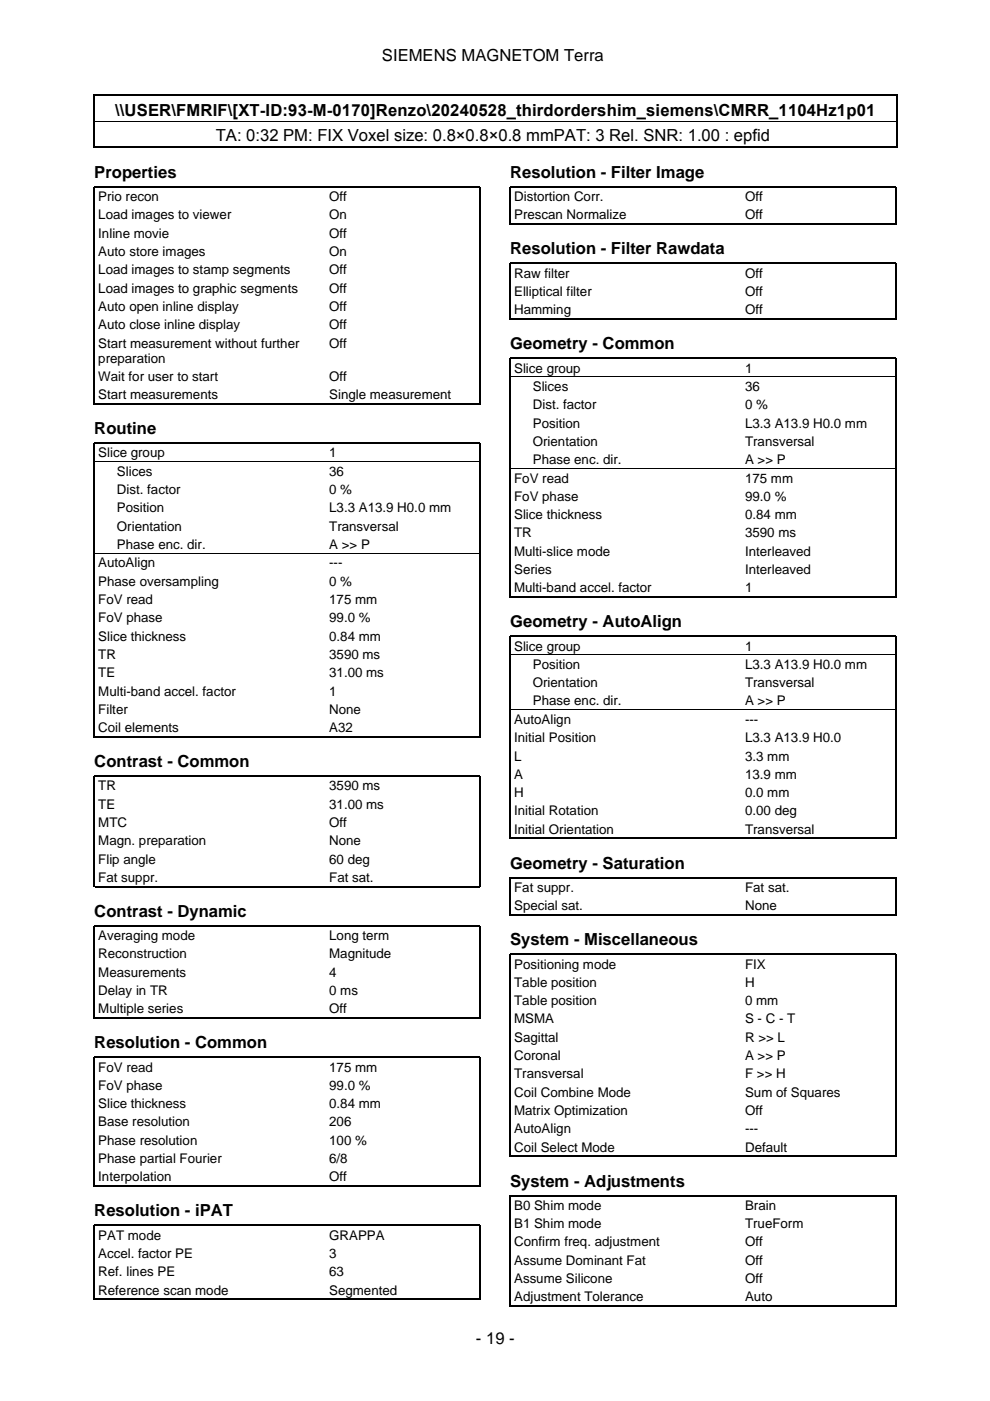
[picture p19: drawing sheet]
<svg xmlns="http://www.w3.org/2000/svg" width="210mm" height="297mm" viewBox="0 0 210 297" stroke-linecap="round" stroke-linejoin="round" font-family="sans-serif">
<defs><g id="words">
<g font-size="3.5">
<text x="81" y="12.9">SIEMENS MAGNETOM Terra</text>
<text x="24.4" y="24.6">\\USER\FMRIF\[XT-ID:93-M-0170]Renzo\20240528_thirdordershim_siemens\CMRR_1104Hz1p01</text>
<text x="45.8" y="29.9">TA: 0:32 PM: FIX Voxel size: 0.8×0.8×0.8 mmPAT: 3 Rel. SNR: 1.00 : epfid</text>
<text x="20" y="37.7">Properties</text>
<text x="108.2" y="37.7">Resolution - Filter Image</text>
<text x="108.2" y="53.9">Resolution - Filter Rawdata</text>
<text x="108.2" y="74">Geometry - Common</text>
<text x="20" y="92">Routine</text>
<text x="108.2" y="133">Geometry - AutoAlign</text>
<text x="20" y="162.6">Contrast - Common</text>
<text x="108.2" y="184.2">Geometry - Saturation</text>
<text x="20" y="194.4">Contrast - Dynamic</text>
<text x="108.2" y="200.4">System - Miscellaneous</text>
<text x="20" y="222.2">Resolution - Common</text>
<text x="108.2" y="251.6">System - Adjustments</text>
<text x="20" y="257.9">Resolution - iPAT</text>
<text x="100.9" y="284.9">- 19 -</text>
</g>
<g font-size="2.8">
<text x="20.8" y="42.6">Prio recon</text>
<text x="20.8" y="46.5">Load images to viewer</text>
<text x="69.8" y="42.6">Off</text>
<text x="69.8" y="46.5">On</text>
<text x="109" y="42.6">Distortion Corr.</text>
<text x="109" y="46.5">Prescan Normalize</text>
<text x="158" y="42.6">Off</text>
<text x="158" y="46.5">Off</text>
<text x="20.8" y="50.4">Inline movie</text>
<text x="69.8" y="50.4">Off</text>
<text x="20.8" y="54.3">Auto store images</text>
<text x="20.8" y="58.2">Load images to stamp segments</text>
<text x="69.8" y="54.3">On</text>
<text x="69.8" y="58.2">Off</text>
<text x="109" y="58.9">Raw filter</text>
<text x="158" y="58.9">Off</text>
<text x="20.8" y="62.1">Load images to graphic segments</text>
<text x="20.8" y="65.9">Auto open inline display</text>
<text x="69.8" y="62.1">Off</text>
<text x="69.8" y="65.9">Off</text>
<text x="109" y="62.8">Elliptical filter</text>
<text x="158" y="62.8">Off</text>
<text x="20.8" y="69.8">Auto close inline display</text>
<text x="69.8" y="69.8">Off</text>
<text x="109" y="66.6">Hamming</text>
<text x="158" y="66.6">Off</text>
<text x="20.8" y="73.7">Start measurement without further</text>
<text x="20.8" y="76.9">preparation</text>
<text x="69.8" y="73.7">Off</text>
<text x="20.8" y="80.7">Wait for user to start</text>
<text x="69.8" y="80.7">Off</text>
<text x="109" y="79">Slice group</text>
<text x="113" y="82.9">Slices</text>
<text x="158" y="79">1</text>
<text x="158" y="82.9">36</text>
<text x="20.8" y="84.6">Start measurements</text>
<text x="69.8" y="84.6">Single measurement</text>
<text x="113" y="86.8">Dist. factor</text>
<text x="158" y="86.8">0 %</text>
<text x="113" y="90.6">Position</text>
<text x="113" y="94.5">Orientation</text>
<text x="158" y="90.6">L3.3 A13.9 H0.0 mm</text>
<text x="158" y="94.5">Transversal</text>
<text x="20.8" y="97">Slice group</text>
<text x="24.8" y="100.9">Slices</text>
<text x="69.8" y="97">1</text>
<text x="69.8" y="100.9">36</text>
<text x="113" y="98.4">Phase enc. dir.</text>
<text x="158" y="98.4">A &gt;&gt; P</text>
<text x="24.8" y="104.8">Dist. factor</text>
<text x="69.8" y="104.8">0 %</text>
<text x="109" y="102.3">FoV read</text>
<text x="109" y="106.2">FoV phase</text>
<text x="158" y="102.3">175 mm</text>
<text x="158" y="106.2">99.0 %</text>
<text x="24.8" y="108.6">Position</text>
<text x="24.8" y="112.5">Orientation</text>
<text x="69.8" y="108.6">L3.3 A13.9 H0.0 mm</text>
<text x="69.8" y="112.5">Transversal</text>
<text x="109" y="110.1">Slice thickness</text>
<text x="109" y="113.9">TR</text>
<text x="158" y="110.1">0.84 mm</text>
<text x="158" y="113.9">3590 ms</text>
<text x="24.8" y="116.4">Phase enc. dir.</text>
<text x="69.8" y="116.4">A &gt;&gt; P</text>
<text x="109" y="117.8">Multi-slice mode</text>
<text x="158" y="117.8">Interleaved</text>
<text x="20.8" y="120.3">AutoAlign</text>
<text x="20.8" y="124.2">Phase oversampling</text>
<text x="69.8" y="120.3">---</text>
<text x="69.8" y="124.2">0 %</text>
<text x="109" y="121.7">Series</text>
<text x="109" y="125.6">Multi-band accel. factor</text>
<text x="158" y="121.7">Interleaved</text>
<text x="158" y="125.6">1</text>
<text x="20.8" y="128.1">FoV read</text>
<text x="20.8" y="131.9">FoV phase</text>
<text x="69.8" y="128.1">175 mm</text>
<text x="69.8" y="131.9">99.0 %</text>
<text x="20.8" y="135.8">Slice thickness</text>
<text x="69.8" y="135.8">0.84 mm</text>
<text x="109" y="137.9">Slice group</text>
<text x="158" y="137.9">1</text>
<text x="20.8" y="139.7">TR</text>
<text x="20.8" y="143.6">TE</text>
<text x="69.8" y="139.7">3590 ms</text>
<text x="69.8" y="143.6">31.00 ms</text>
<text x="113" y="141.8">Position</text>
<text x="158" y="141.8">L3.3 A13.9 H0.0 mm</text>
<text x="20.8" y="147.5">Multi-band accel. factor</text>
<text x="69.8" y="147.5">1</text>
<text x="113" y="145.7">Orientation</text>
<text x="113" y="149.6">Phase enc. dir.</text>
<text x="158" y="145.7">Transversal</text>
<text x="158" y="149.6">A &gt;&gt; P</text>
<text x="20.8" y="151.3">Filter</text>
<text x="20.8" y="155.2">Coil elements</text>
<text x="69.8" y="151.3">None</text>
<text x="69.8" y="155.2">A32</text>
<text x="109" y="153.5">AutoAlign</text>
<text x="158" y="153.5">---</text>
<text x="109" y="157.4">Initial Position</text>
<text x="109" y="161.3">L</text>
<text x="158" y="157.4">L3.3 A13.9 H0.0</text>
<text x="158" y="161.3">3.3 mm</text>
<text x="20.8" y="167.6">TR</text>
<text x="69.8" y="167.6">3590 ms</text>
<text x="109" y="165.1">A</text>
<text x="158" y="165.1">13.9 mm</text>
<text x="20.8" y="171.4">TE</text>
<text x="69.8" y="171.4">31.00 ms</text>
<text x="109" y="169">H</text>
<text x="109" y="172.9">Initial Rotation</text>
<text x="158" y="169">0.0 mm</text>
<text x="158" y="172.9">0.00 deg</text>
<text x="20.8" y="175.3">MTC</text>
<text x="20.8" y="179.2">Magn. preparation</text>
<text x="69.8" y="175.3">Off</text>
<text x="69.8" y="179.2">None</text>
<text x="109" y="176.8">Initial Orientation</text>
<text x="158" y="176.8">Transversal</text>
<text x="20.8" y="183.1">Flip angle</text>
<text x="69.8" y="183.1">60 deg</text>
<text x="20.8" y="187">Fat suppr.</text>
<text x="69.8" y="187">Fat sat.</text>
<text x="109" y="189.1">Fat suppr.</text>
<text x="158" y="189.1">Fat sat.</text>
<text x="109" y="193">Special sat.</text>
<text x="158" y="193">None</text>
<text x="20.8" y="199.3">Averaging mode</text>
<text x="20.8" y="203.2">Reconstruction</text>
<text x="69.8" y="199.3">Long term</text>
<text x="69.8" y="203.2">Magnitude</text>
<text x="20.8" y="207.1">Measurements</text>
<text x="69.8" y="207.1">4</text>
<text x="109" y="205.3">Positioning mode</text>
<text x="109" y="209.2">Table position</text>
<text x="158" y="205.3">FIX</text>
<text x="158" y="209.2">H</text>
<text x="20.8" y="211">Delay in TR</text>
<text x="20.8" y="214.8">Multiple series</text>
<text x="69.8" y="211">0 ms</text>
<text x="69.8" y="214.8">Off</text>
<text x="109" y="213.1">Table position</text>
<text x="158" y="213.1">0 mm</text>
<text x="109" y="217">MSMA</text>
<text x="109" y="220.9">Sagittal</text>
<text x="158" y="217">S - C - T</text>
<text x="158" y="220.9">R &gt;&gt; L</text>
<text x="20.8" y="227.2">FoV read</text>
<text x="69.8" y="227.2">175 mm</text>
<text x="109" y="224.8">Coronal</text>
<text x="158" y="224.8">A &gt;&gt; P</text>
<text x="20.8" y="231.1">FoV phase</text>
<text x="69.8" y="231.1">99.0 %</text>
<text x="109" y="228.6">Transversal</text>
<text x="109" y="232.5">Coil Combine Mode</text>
<text x="158" y="228.6">F &gt;&gt; H</text>
<text x="158" y="232.5">Sum of Squares</text>
<text x="20.8" y="234.9">Slice thickness</text>
<text x="20.8" y="238.8">Base resolution</text>
<text x="69.8" y="234.9">0.84 mm</text>
<text x="69.8" y="238.8">206</text>
<text x="109" y="236.4">Matrix Optimization</text>
<text x="158" y="236.4">Off</text>
<text x="20.8" y="242.7">Phase resolution</text>
<text x="69.8" y="242.7">100 %</text>
<text x="109" y="240.3">AutoAlign</text>
<text x="109" y="244.2">Coil Select Mode</text>
<text x="158" y="240.3">---</text>
<text x="158" y="244.2">Default</text>
<text x="20.8" y="246.6">Phase partial Fourier</text>
<text x="20.8" y="250.5">Interpolation</text>
<text x="69.8" y="246.6">6/8</text>
<text x="69.8" y="250.5">Off</text>
<text x="109" y="256.5">B0 Shim mode</text>
<text x="158" y="256.5">Brain</text>
<text x="20.8" y="262.8">PAT mode</text>
<text x="69.8" y="262.8">GRAPPA</text>
<text x="109" y="260.4">B1 Shim mode</text>
<text x="158" y="260.4">TrueForm</text>
<text x="20.8" y="266.7">Accel. factor PE</text>
<text x="69.8" y="266.7">3</text>
<text x="109" y="264.3">Confirm freq. adjustment</text>
<text x="109" y="268.1">Assume Dominant Fat</text>
<text x="158" y="264.3">Off</text>
<text x="158" y="268.1">Off</text>
<text x="20.8" y="270.6">Ref. lines PE</text>
<text x="20.8" y="274.5">Reference scan mode</text>
<text x="69.8" y="270.6">63</text>
<text x="69.8" y="274.5">Segmented</text>
<text x="109" y="272">Assume Silicone</text>
<text x="109" y="275.9">Adjustment Tolerance</text>
<text x="158" y="272">Off</text>
<text x="158" y="275.9">Auto</text>
</g>
</g></defs>
<g fill="none" stroke="#000" stroke-width=".26">
<path d="M19.9 20v11.3M20 20.2h170M20 31.2h170M190.1 20v11.3M108.2 47.7v-8.1h81.8v8.1M108.3 47.5h81.6M108.2 67.8v-11.9h81.8v11.9M108.3 67.6h81.6M20 85.8v-46.2h81.8v46.2M20.1 85.6h81.6M108.2 126.7v-50.7h81.8v50.7M108.3 126.6h81.6"/>
<path d="M20 156.4v-62.4h81.8v62.4M20.1 156.2h81.6M108.2 177.9v-43h81.8v43M108.3 177.8h81.6M20 188.1v-23.5h81.8v23.5M20.1 188h81.6M108.2 194.1v-8h81.8v8M108.3 194h81.6M20 216v-19.7h81.8v19.7M20.1 215.8h81.6M20 251.6v-27.4h81.8v27.4M20.1 251.5h81.6"/>
<path d="M108.2 245.3v-43h81.8v43M108.3 245.2h81.6M20 275.6v-15.8h81.8v15.8M20.1 275.5h81.6M108.2 277v-23.5h81.8v23.5M108.3 276.9h81.6"/>
</g>
<path d="M20 25.7h170M108.3 79.9h81.6M20.1 97.8h81.6M108.3 99.3h81.6M20.1 117.3h81.6M108.3 138.8h81.6M108.3 150.5h81.6" fill="none" stroke="#000" stroke-width=".21"/>
<use href="#words"/>
</svg>
